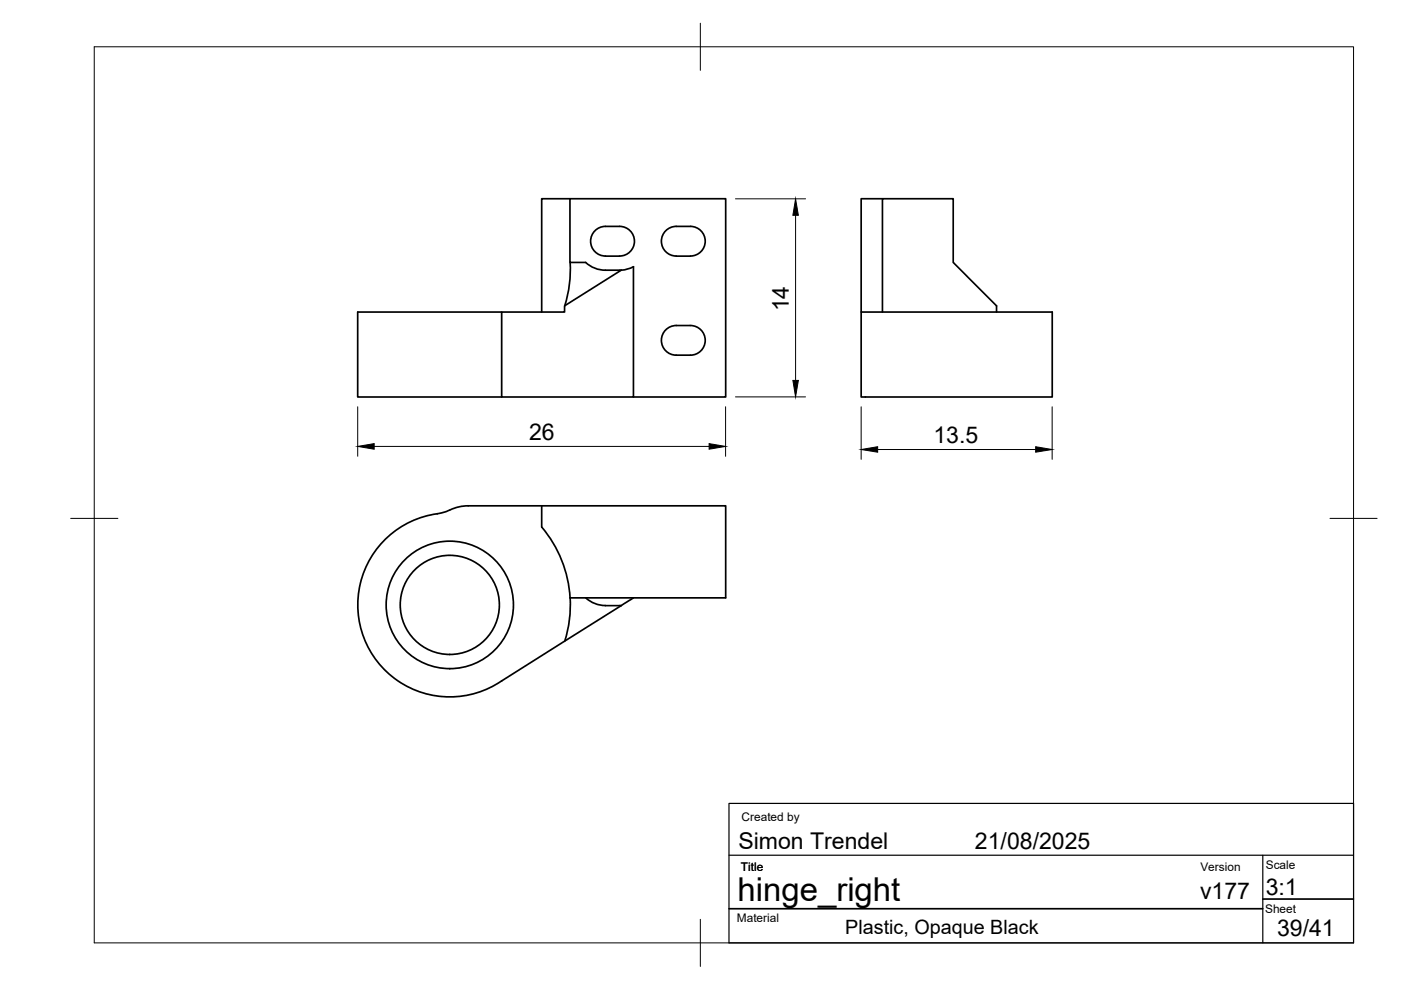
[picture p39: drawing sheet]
<svg xmlns="http://www.w3.org/2000/svg" width="297mm" height="210mm" viewBox="0 0 297 210" stroke-linecap="round" stroke-linejoin="round" font-family="sans-serif">
<defs><g id="words">
<text font-size="7" x="156.4" y="191.1">hinge_right</text>
<g font-size="4.9">
<text x="167.3" y="66" transform="rotate(-90 167.3 66)">14</text>
<text x="112.2" y="93.2">26</text>
<text x="197.9" y="93.8">13.5</text>
<text x="156.5" y="180">Simon Trendel</text>
<text x="206.7" y="180">21/08/2025</text>
<text x="254.4" y="190.6">v177</text>
<text x="268.4" y="189.7">3:1</text>
<text x="270.8" y="198.4">39/41</text>
</g>
<text font-size="4.2" x="179.2" y="198">Plastic, Opaque Black</text>
<g font-size="2.5">
<text x="157.2" y="174.2">Created by</text>
<text x="157.1" y="184.6">Title</text>
<text x="254.5" y="184.6">Version</text>
<text x="268.4" y="184.3">Scale</text>
<text x="156.2" y="195.5">Material</text>
<text x="268.2" y="193.5">Sheet</text>
</g>
</g></defs>
<!-- layer: Visible -->
<g fill="none" stroke="#000" stroke-width=".36">
<path d="M120.8 42.1h-5.9v24.1M120.9 55.6a25.5 25.5 0 0 1-1.2 9.2M124.2 55.6h-3.4v-13.5h33.1v42.1h-19.6M124.2 55.6l1 .8 1.2 .6a12.2 12.2 0 0 0 5 .3h.3M128.4 54.3h3M131.4 54.3a3.1 3.1 0 0 0 3.1-3.2 3.1 3.1 0 0 0-3.1-3.1h-3a3.1 3.1 0 0 0-3.2 3.1 3.1 3.1 0 0 0 3.2 3.2M143.4 54.3h3M146.4 48h-3a3.1 3.1 0 0 0-3.2 3.1 3.1 3.1 0 0 0 3.2 3.2M146.4 48a3.1 3.1 0 0 1 3.1 3.1 3.1 3.1 0 0 1-3.1 3.2M187.1 42.1h-4.5v24.1h40.5v18h-40.5v-18M106.4 66.2h13.3v-1.4l12-7.5 1.6-.3 1-.5v27.7h-27.9zM106.4 66.2h-30.6v18h30.6"/>
<path d="M146.4 69h-3a3.1 3.1 0 0 0-3.2 3.2 3.1 3.1 0 0 0 3.2 3.1h3M146.4 69a3.1 3.1 0 0 1 3.1 3.2 3.1 3.1 0 0 1-3.1 3.1M187.1 66.2v-24.1h15v13.5l9.2 9.2v1.4M92.7 108.9a19.5 19.5 0 0 0-15.5 26.4 19.5 19.5 0 0 0 29.2 9M95.4 108.1l-2.7 .8M114.9 107.2v4.6a25.6 25.6 0 0 1 6 15M114.9 107.2l-16.2 .1-1.7 .2-1.6 .6M114.9 107.2h39v19.6h-33.1M120.9 126.8a25.5 25.5 0 0 1-1.2 9.1M124.2 126.7l1 .8 1.2 .6 2 .3M128.4 128.4h3M131.7 128.4h-.3"/>
<path d="M134.3 126.8l-27.9 17.6"/>
<circle cx="95.4" cy="128.3" r="13.5"/>
<circle cx="95.4" cy="128.3" r="10.5"/>
</g>
<!-- layer: BORDER -->
<path d="M20 9.9h267v190h-267zM148.5 4.9v10M15 109.9h10M282 109.9h10M148.5 194.9v10" fill="none" stroke="#000" stroke-width=".21"/>
<!-- layer: FD_Dimensions -->
<path d="M155.9 42.2h14.9M168.7 45.6v35.1M75.8 86.2v10.5M79.3 94.7h71M153.8 86.2v10.5M155.9 84.2h14.9M182.6 86.2v11.2M186.1 95.3h33.5M223.1 86.2v11.2" fill="none" stroke="#000" stroke-width=".21"/>
<path d="M168.7 42.2l.6 3.4h-1.2zM75.8 94.7l3.5-.6v1.1zM150.3 94.1l3.5 .6-3.5 .5zM168.1 80.7h1.2l-.6 3.5zM182.6 95.3l3.5-.6v1.2zM219.6 94.7l3.5 .6-3.5 .6z" fill="#000" stroke="#000" stroke-width=".21"/>
<!-- layer: TITLEBLOCK -->
<path d="M154.6 170.3h132.4v29.6h-132.4zM154.6 181.3h132.4M267.7 181.3v18.6" fill="none" stroke="#000" stroke-width=".25"/>
<path d="M154.6 192.7h113.1M267.7 190.6h19.3" fill="none" stroke="#000" stroke-width=".36"/>
<use href="#words"/>
</svg>
